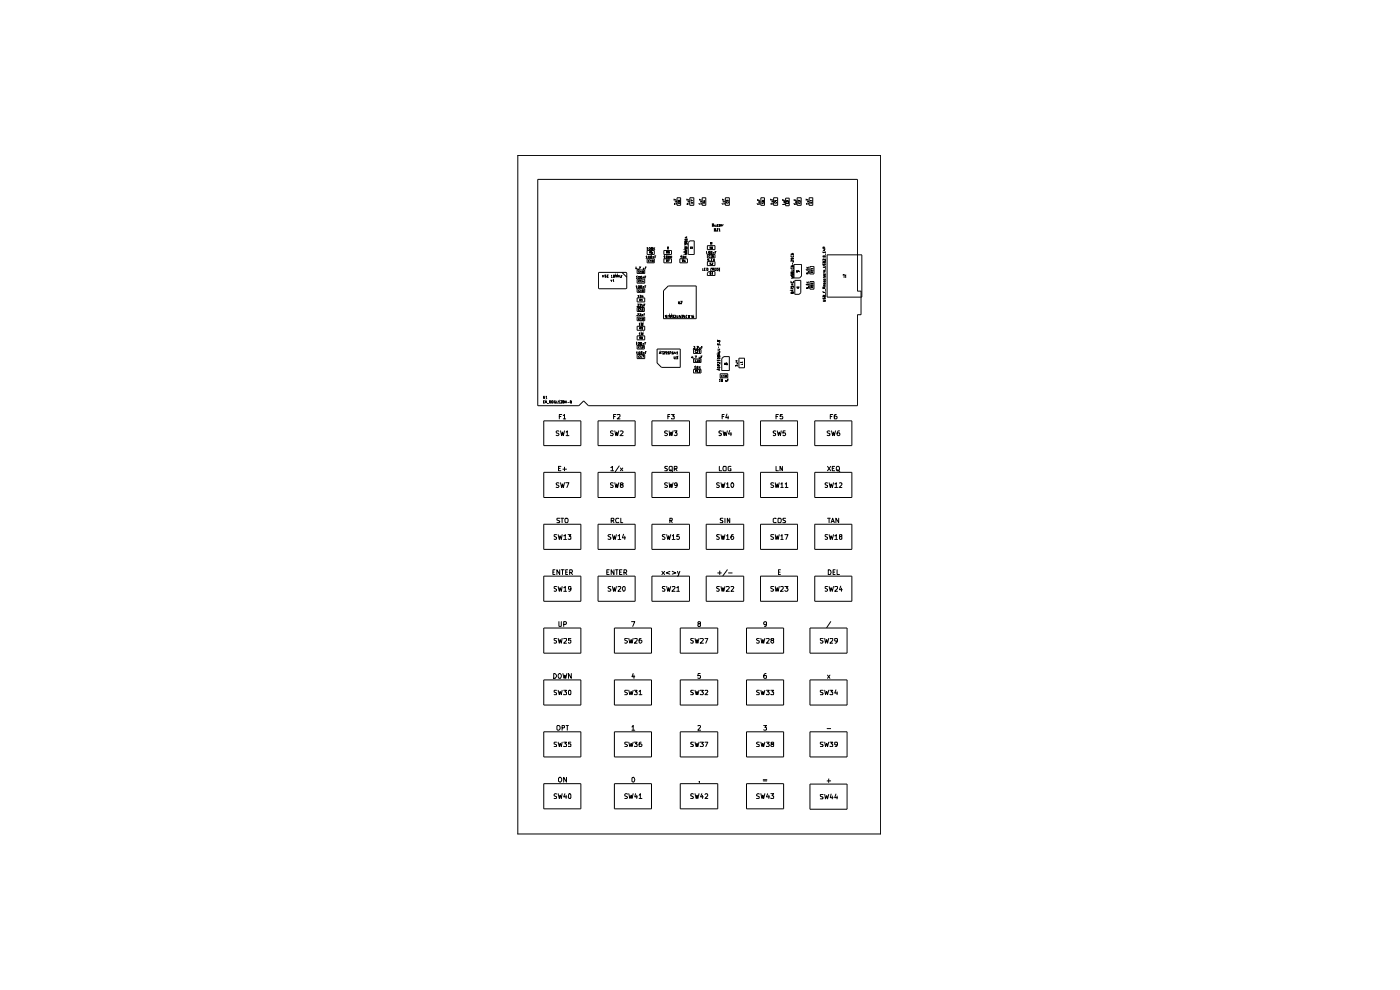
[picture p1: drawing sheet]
<svg xmlns="http://www.w3.org/2000/svg" width="297mm" height="210mm" viewBox="0 0 297 210" stroke-linecap="round" stroke-linejoin="round" font-family="sans-serif">
<g fill="none" stroke="#000" stroke-width=".21">
<path d="M109.8 33h77v143.9h-77zM114.1 38.1h67.8v23.7h.8v5h-.8v19.3h-57.1l-1-1.1-1 1.1h-8.7zM127 57.9h6v3.3l-6 .1zM127.8 58.3v.5M127.8 58.6h.3M128.1 58.3v.5M128.6 58.3h-.3l.1 .3h.2l-.1 .2h-.2M128.9 58.6h.1M129.1 58.3h-.2v.5h.2M129.5 59.3l.2 .3 .2-.3M129.6 58.4l.2-.1v.5M129.6 58.8h.4"/>
<path d="M129.7 59.6v.2M130 59.4l.2-.1v.5M130 59.8h.3M130.4 58.3l-.3 .1v.4h.2l.1-.3-.3 .1M130.6 58.8v-.5l.2 .4 .2-.4v.5M131.2 58.6h.3M131.2 58.3v.5M131.5 58.3v.5M131.7 58.5h.2l-.2 .3h.2M131.9 57.8l1.1 1M135 56.6l-.1 .4h.2M135 58.8l.1-.2v.5"/>
<path d="M135 59.1h.2M135 56.8v.3M135.2 57.3h1.6v.7h-1.6zM135.2 59.2h1.6v.9h-1.6zM135.4 57.1h.1M135.5 58.7h.2l-.1 .4-.2-.2zM135.5 56.6h.4l-.3 .5M135.7 59.5l-.1-.1-.1 .2v.3h.2M135.7 57.5l-.2 .2 .2 .1M135.9 59.6l.1-.2v.5M135.9 57.6l.1-.1v.3M135.9 59.9h.2"/>
<path d="M135.9 57.8h.2M136 58.6l.1 .1v.4l-.2-.1zM136.3 57.5h.2v.2h-.2v.1h.2zM136.4 58.8h.2v.3M136.4 59.4l-.1 .4h.3M136.4 58.8v.3M136.5 56.8v.3h.1M136.5 59.6v.3M136.6 56.8v.3M136.8 58.8h.2M136.9 56.8h.2M137 54.4l.2-.1v.5"/>
<path d="M137 54.8h.3M137.1 58.6h-.3v.5M137.2 56.6h-.3v.5M137.2 52.7l.1-.2v.5M137.2 53h.3M137.3 53.1h1.5v.9h-1.5zM137.3 54.9h1.5v.8h-1.5zM137.7 54.3v.5l-.2-.1zM137.8 53.6l.2-.3h-.2v.5M137.8 52.5l.2 .2-.1 .3-.2-.2zM137.8 55.2h-.2v.3h.2M137.9 53.6l.1 .2"/>
<path d="M138 55.3l.1-.2v.4M138 55.5h.2M138.1 54.3l.2 .1v.4h-.3zM138.2 52.6h.2v.4l-.2-.1zM138.3 53.3h-.1v.2l.2 .2h-.2M138.5 54.5h.2v.3M138.5 54.4v.4M138.6 55.1l-.3 .2v.2h.3v-.2l-.3 .1M138.7 52.5v.5M138.8 52.7l.1 .3M138.9 52.5l-.2 .3M138.9 54.5h.2"/>
<path d="M139.2 54.3h-.3v.5M140.8 54.4l.2-.1v.5M140.8 54.8h.3M140.8 53.1h1.6v.9h-1.6zM140.8 54.9h1.6v.8h-1.6zM141.3 54.4h.3v.4h-.3zM141.4 53.6l.2-.1v-.2h-.2v.5M141.4 55.4l.2-.1v-.2h-.2v.4M141.5 53.6l.1 .2M141.5 55.4l.1 .1M141.6 52.7h.2v-.3h-.2v.5M141.6 52.7l.2 .2"/>
<path d="M141.7 55.1h.3l-.2 .4M141.9 54.3l.2 .4a.23 .23 0 0 1-.4-.1 .23 .23 0 0 1 .2-.3zM142 53.5l-.2 .1v-.3h.2v.4l-.2 .1M142.2 54.3v.5M142.3 54.5l.3 .3M142.6 54.3l-.4 .3M143 42.2v.2h.5M143.2 42.7h.3M143.3 42.2v.2M143.4 42.7l.1 .1h-.3M143.5 43.3h-.5h.2M143.5 43.1v.2"/>
<path d="M143.6 41.9h.8v1.7h-.8zM143.9 42.9l-.1 .2 .2 .1 .3-.1-.1-.2M144 42.6h.3l-.1 .2-.2-.3-.2 .1 .1 .2 .1-.1M144.2 54.9h1.6v.8h-1.6zM144.4 54.4l.1-.1v.5M144.4 54.8h.2M144.8 55.4l.2-.1-.1-.2h-.1v.4M144.9 54.4v-.1l.2 .1-.1 .4h-.1zM144.9 55.4l.1 .1M145.3 52v-.4l.2 .2v-.2h.3v.4M145.3 50.8l.5-.1v.3h-.4zM145.3 55.1l-.1 .4h.3"/>
<path d="M145.3 52.1v.2M145.3 54.3v.5M145.3 52.2h.5M145.4 55.3v.2M145.4 54.5l.2 .3M145.5 50.3h.3M145.5 52.7l.3-.2v.2h-.5v-.1l.2-.1v.2M145.5 51.1v.4l-.2-.1 .1-.3 .4 .1v.2M145.6 50.2v.3l-.3-.1M145.6 54.3l-.3 .3M145.7 42.2v.2h.5M145.8 53.6h-.5l.3 .2-.3 .1h.5"/>
<path d="M145.8 53h-.5l.3 .2-.3 .1h.5M145.9 42.7h.3M146 42.2v.2M146 51.4l.3-.3h1v2.9h-1.3zM146.1 42.7l.1 .1h-.3M146.2 43.3h-.5h.2M146.2 43.1v.2M146.3 41.9h.9v1.7h-.9zM146.5 52.7h.1M146.5 52.4h.1v.3zM146.6 42.8v.3h.4v-.3M146.7 52.5l.2-.1v.3"/>
<path d="M146.7 52.7h.3M147 42.6l-.4-.2v.4M148.3 42.2v.2h.5M148.5 42.7h.3M148.5 42.2v.2M148.8 42.7v.1h-.3M148.8 43.3h-.5h.1M148.8 43.1v.2M149 41.9h.7v1.7h-.7zM149.1 56.9v.5h.2M149.2 42.8v.3h.3v-.3M149.3 42.5h.2"/>
<path d="M149.4 42.5v.3l-.2-.1M149.4 57.1h.2M149.7 56.9h-.3v.5h.3M149.9 53.4v-.1v.5M149.9 53.8h.2M149.9 56.9l.3 .1-.1 .4h-.2zM150.1 52.1h1.6v.9h-1.6zM150.1 54h1.6v.7h-1.6zM150.1 55.5h1.6v.8h-1.6zM150.3 57.6h1.4v.9h-1.6v-.6zM150.4 53.3a.22 .22 0 0 1 .2 .2 .22 .22 0 0 1-.2 .3zM150.4 54.9l-.3 .2h.3v.2l-.3 .1"/>
<path d="M150.6 52.6h.2v-.2h-.2v.3M150.6 54.2l-.2 .1 .1 .3 .1-.1M150.6 57.8l.2 .1v.3h-.2zM150.6 55.4h.1M150.6 56h.2v-.2h-.2v.3M150.7 51.6h.3v-.1l-.3-.1v.5M150.7 52.6l.1 .1M150.7 56l.1 .1M150.8 53.3h.2v.5h-.2zM150.8 54.3l.1-.1v.4M150.8 54.6h.2M150.9 55l.1-.1v.5"/>
<path d="M150.9 51.6l.1 .3M150.9 55.4h.2M151 58l.1-.2v.4M151 56.8l-.2 .3v.3l.2 .2M151 55.8h.2l-.2 .3h.2M151 58.2h.2M151 52.6v-.2h.2l-.2 .3h.2l-.1-.1M151.1 47.7h.3v-.2h-.3v.5h.3l.1-.2-.2-.1M151.1 57.1h.3v-.2h-.3v.5M151.3 53.8v-.3h.2v.3M151.3 57.1l.1 .3M151.4 54.2l-.3 .2h.3v.1h-.3"/>
<path d="M151.4 54.9v.5M151.5 55.1l.1 .3M151.5 48.8h.3v-.3h-.3v.5l.4-.1-.2-.1M151.6 47.7v.3h.3v-.3M151.6 57.1h.2M151.6 54.9l-.2 .3M151.7 53.5h.2M151.9 56.9h-.3v.5h.3M152 53.3h-.3v.5M152.1 47.7h.2l-.2 .3h.2M152.1 48.5h.2l-.2 .5h.2M152.1 56.9h.2v.5h-.2z"/>
<path d="M152.5 47.7h.2l-.2 .3h.2M152.5 48.7l.1-.2v.5M152.5 49h.3M152.6 56.8v.8M152.9 47.8l.3-.1h-.3v.3h.2M153.2 42.2v.2h.5M153.3 42.7h.4v.1h-.4M153.3 47.7v.3M153.4 42.2v.2M153.5 47.7h-.2M153.7 43.3h-.5h.1M153.7 43.1v.2"/>
<path d="M153.9 41.9h.8v1.7h-.8zM154.2 42.8v.3h.2v-.3M154.3 42.5v.2h-.2v-.2h.3l.1 .2M160.7 42.2v.3h.5M160.9 42.7h.3M160.9 42.3v.2M161.1 42.7l.1 .2h-.3M161.2 43.3h-.5l.2 .1M161.2 43.1v.3M161.4 41.9h.8v1.7h-.8zM161.6 42.9l.2 .3 .2-.2v-.1M161.6 42.6l.1 .2h.3v-.2l-.2-.1v.3"/>
<path d="M163.5 42.2v.2h.5M163.7 42.7h.3M163.7 42.2v.2M163.9 42.7l.1 .1h-.3M164 43.3h-.5h.2M164 43.1v.2M164.1 41.9h.9v1.7h-.9zM164.3 42.5v.2h.3l-.1-.2h.3v.2M164.4 42.8v.3h.3l.1-.3M166 42.2v.3h.5M166.2 42.3v.2M166.2 42.8h.3"/>
<path d="M166.4 42.8l.1 .1-.3 .1M166.5 43.3h-.5l.1 .1M166.5 43.2v.2M166.7 42h.7v1.6h-.7zM166.9 42.9v.3h.3v-.3M166.9 42.8v-.2h.3v.2M167.8 58.7l.5 .1-.1 .2h-.4M167.8 58.2l.1 .3 .2-.3h.2v.3M167.8 56.4l.2 .2h.2v-.3l-.2 .1 .1 .2M167.8 54.8l.1 .2 .2-.2h.2v.2M167.8 53.8l.1 .2h.4l-.1-.2h-.2l.1 .2M167.9 59.7v.3l.4-.1-.1-.2"/>
<path d="M167.9 56.8v.3h.3v-.3M167.9 54.3v.2h.3v-.2M168.1 57.8v-.1h.2v.3h-.5v-.3h.2l.1 .3M168.1 55.7v.4M168.3 57.2v.3h-.5M168.3 55.2v.3l-.3-.3-.2 .1 .1 .2M168.4 56.1h1.6v2.4l-.4 .5h-1.2zM168.5 42.2v.3h.5M168.6 59.5h1.3v2.6l-.4 .3h-.9zM168.7 42.7h.3v.2h-.3M168.7 42.3v.2M169 43.3h-.5l.2 .1"/>
<path d="M169 57.3v.4h.2v-.4M169 43.1v.3M169.1 41.9h.9v1.7h-.9zM169.4 42.9l-.1 .1 .2 .2 .3-.1v-.2M169.5 57.3l-.2 .3h.3M169.6 57.5v.2M169.8 42.5v.3l-.4-.3v.3M171 42.2v.2h.5M171.1 57.8v.3h.3v-.3l.2 .1-.1 .2M171.1 59.8l.3 .2M171.1 56.9h.5M171.1 56.6l.3 .3"/>
<path d="M171.2 42.7h.3M171.3 42.2v.2M171.4 42.7v.1h-.2M171.5 43.3h-.5h.1M171.5 57.6h.1M171.5 43.1v.2M171.6 57.2h-.5l.2 .2M171.6 57.1v.3M171.6 59.8l-.3 .1M171.6 56.6l-.3 .2M171.7 41.9h.7v1.7h-.7zM171.8 56.5h.9v1.6h-.9z"/>
<path d="M171.8 59.7h.9v1.6h-.9zM171.9 42.8l.1 .3h.2v-.3M172.3 42.6h-.4l.1 .1M172.3 57.8v-.1h-.3v.1h.5M172.3 42.5v.2M172.5 57.3h-.5l.2 .2M172.5 57h-.5l.2 .1M172.5 56.9v.2M172.5 57.2v.3M172.5 57.7h-.2M174.6 56.4l.5 .1v.2h-.5M174.6 54.4l.5-.1-.1 .2h-.3z"/>
<path d="M174.6 57.7h.5M174.7 56v.2h.1l.1-.2h.2v.2M174.7 59.4h.6M174.7 58.8v.2M174.7 52.9h.4M174.8 59.4v-.2h.3v.2M174.8 58v.2h.3v-.2M174.8 55.5h.3v.2h-.5v-.2h.2v.2M174.8 52.7v-.3h-.1l-.1 .3h.5M174.9 58.4v.3h.2v-.3h-.3v.3M174.9 52.9v.3l-.3-.1M175.1 59.6v.3h-.3l-.1-.2 .2-.1v.3"/>
<path d="M175.1 58.8l-.5 .1M175.1 57.3l-.1 .3-.3-.2 .2-.1v.3M175.1 54.9v.4l-.3-.4-.2 .1 .1 .2M175.1 54.7h.1M175.1 53.5h-.5l.1 .2M175.1 53.3v.4M175.2 53.8v.3M175.2 56.8v.4M175.5 54.1h7.3v8.9h-7.3zM178.9 58.8h.4l.1 .1M179.4 58.2v.4l-.3-.4h-.2v.3M135 72.7v-.1v.5"/>
<path d="M135 60.8v-.2v.5M135 73.1h.2M135 61.1h.2M135 74.8l.1-.2v.5M135 75.1h.3M135.2 61.3h1.6v.7h-1.6zM135.2 67.3h1.6v.7h-1.6zM135.2 63.2h1.6v.8h-1.6zM135.2 69.2h1.6v.9h-1.6zM135.2 71.2h1.6v.9h-1.6zM135.2 75.2h1.6v.9h-1.6zM135.2 65.2h1.5v.9h-1.5z"/>
<path d="M135.2 73.3h1.5v.7h-1.5zM135.2 66.5h.3v.2l-.4 .3h.4M135.3 62.7l.2-.1v.5M135.3 64.6l.2-.1v.2l-.3 .3h.3M135.3 63.1h.2M135.5 72.6a.26 .26 0 0 1 .2 .3 .26 .26 0 0 1-.2 .2l-.1-.1zM135.5 60.6l.2 .2-.1 .3-.2-.1zM135.5 68.7l.2-.1v.5M135.5 70.8l.2-.2v.5M135.5 69.1h.3M135.5 71.1h.4M135.6 66.5l.4 .1-.4 .4h.4"/>
<path d="M135.6 74.6l.2 .2-.1 .3-.2-.2zM135.7 67.5l-.2 .1 .1 .3 .1-.1M135.7 63.7l.3-.1-.3-.1v.3M135.7 61.5l-.2 .1v.3l.2-.1M135.7 69.7l.3-.1-.1-.2h-.2v.4M135.7 64.6h.4l-.4 .4h.4M135.7 65.5h-.2v.3l.2 .1M135.7 71.7l.3-.1-.1-.1h-.2v.4M135.7 73.5l-.2 .1v.1l.2 .1M135.7 75.5l-.1-.1-.1 .2v.3h.2M135.8 62.6l.3 .1-.1 .4h-.2zM135.8 63.7l.2 .1"/>
<path d="M135.8 69.7l.2 .1M135.8 71.7l.2 .2M135.9 72.6h.2v.5h-.2zM135.9 60.6h.2v.5l-.2-.1zM135.9 67.6l.1-.1v.4M135.9 61.5h.1v.4M135.9 65.6l.1-.2v.5M135.9 73.6l.1-.1v.3M135.9 75.6l.1-.2v.5M135.9 67.9h.2M135.9 61.9h.2M135.9 65.9h.2"/>
<path d="M135.9 73.8h.2M135.9 75.9h.2M136 74.7h.2v.4l-.2-.1zM136.1 69.1v-.5l.1 .4 .2-.4v.5M136.1 63.6l.1-.1v.3M136.1 69.4h.2l-.2 .2 .2 .2h-.2M136.1 71.1v-.5l.1 .3 .2-.3v.5M136.1 63.8h.2M136.1 67h.3v-.3h-.3v.4M136.2 67.5h.3v.3h-.3M136.2 65l.3-.1v-.2h-.3v.5M136.2 65.6l.2-.2v.5"/>
<path d="M136.2 73.5h.3l-.3 .3h.3M136.2 75.4h.4l-.2 .5M136.2 65.9h.3M136.3 61.5h.2v.4h-.2zM136.3 71.5l-.2 .1v.3h.2v-.3l-.2 .1M136.3 62.6v.5M136.3 62.9l.2 .2M136.4 73.1v-.3h.2v.3M136.4 61.1v-.3h.2v.3M136.5 74.8h.1v.3M136.5 62.7l-.2 .3M136.5 74.8v.3"/>
<path d="M136.6 66.7h.1M136.6 64.8h.2M136.8 66.5h-.2v.5M136.8 72.8h.2M136.8 60.9h.2M136.9 64.5h-.3v.5M136.9 74.8h.2M137.1 72.6h-.3v.5M137.1 60.6h-.3v.5M137.2 74.6h-.3v.5M139.4 74h4.9v3.9h-4l-.9-.9zM139.9 75.1l.1-.5 .2 .5"/>
<path d="M139.9 74.9h.2M140.3 74.6h.3M140.5 74.6v.5M140.7 74.7h.3l-.3 .4h.3M141.5 74.6h-.3v.2h.3v.3h-.3M141.5 67h-.4l.4 .4h-.4M141.6 66.9h.3M141.7 66.9v.5M141.8 60.7h5.9v6.9h-6.9v-5.9zM142 74.7h-.4l.4 .4h-.4M142.1 67.4v-.5l.1 .4 .2-.4v.5M142.1 74.8h.2"/>
<path d="M142.4 74.6h-.3v.5M142.6 66.9h.3l-.2 .2 .2 .2-.3 .1M142.8 74.6l-.2 .2v.3l.3-.1-.1-.2-.2 .1M143 75.6l.1 .5h.2v-.5M143.1 67h.2l-.2 .4h.2M143.2 74.6l-.1 .3h.2M143.3 74.8v.3M143.5 74.8l.2-.2v.5M143.5 75.6h.3l-.2 .2 .2 .1v.2l-.3-.1M143.5 75.1h.3M143.6 66.9v.5h.2v-.5M143.9 63.9l.1 .5 .2-.1v-.4"/>
<path d="M144.4 66.9h-.3v.2h.3v.3h-.3M144.4 63.9h.3l-.3 .5h.3M144.5 66.9h.4l-.2 .2 .2 .2-.4 .1M145.3 66.9h-.3v.2h.3v.3h-.3M145.8 67h-.3v.3l.3 .1M146 67.1h.3l-.1-.2h-.2v.5h.3l-.1-.3M146.5 66.9h.2M146.6 66.9v.5M146.9 75.5l-.2 .4h.4M147 75.7v.3M147.1 74.1h1.6v.9h-1.6zM147.1 76.2h1.6v.7h-1.6z"/>
<path d="M147.1 78.4h1.6v.7h-1.6zM147.1 73.6h.3l-.3 .4h.3M147.1 66.9l-.2 .2v.3h.2v-.3l-.2 .1M147.2 75.9v.1M147.3 77.9l.2-.2v.5M147.3 78.2h.4M147.4 75.5h.3l-.1 .5M147.5 78.7h.2v-.1h-.2v.4M147.6 78.7l.1 .3M147.7 74h.1M147.7 74.4h-.2l.1 .4 .1-.1M147.7 76.4h-.2v.3h.2"/>
<path d="M147.8 73.6h.4l-.4 .4h.4M147.8 77.8l.3-.1-.1 .5-.2-.1zM147.9 78.6h.1v.4M147.9 74.4l.2-.1-.3 .5h.3M147.9 76.4h.2v.1l-.3 .3h.3M147.9 79h.2M148.2 78.6h.3l-.3 .4h.3M148.2 74.5l.2-.2v.5M148.2 74.8h.3M148.3 75.7v.3l.3-.1M148.3 73.7v.3h.3v-.3M148.3 76.4h.2l-.1 .4-.2-.1z"/>
<path d="M148.3 77.7v.5M148.4 77.9l.2 .3M148.6 75.7v.3M148.6 77.7l-.3 .3M148.8 75.8h.1M148.8 73.7h.2M149 75.5h-.2v.5M149 73.5h-.2v.5M152.2 74.4h.4l.1 .2-.1 .2h-.4M152.2 74.1h.4l.1 .1M152.2 73.2v-.2l.2 .1v-.1h.2v.2M152.2 72.6v-.4l.2 .2 .1-.2 .2 .1-.1 .3"/>
<path d="M152.3 77.8h.3l.1 .3h-.5zM152.3 75.9l.4 .1-.5 .1zM152.4 75.5l.1-.2 .2 .2-.2 .2-.2-.4-.1 .3h.2M152.5 77.5v-.2h-.3v.2h.5M152.5 73.5v.3M152.6 74.9v.3M152.6 78.3v.3M152.6 72.7h.1M152.7 78.2l-.5 .2 .5 .2M152.7 76.8v.3l-.4-.3-.1 .3M152.7 76.4h-.5l.1 .2M152.7 74.9l-.5 .2 .5 .2"/>
<path d="M152.7 76.4v.2M152.8 79.3h1.6v.8h-1.6zM153.1 76.1l.4-.5h1.2v3h-1.6zM153.3 79.6l-.2 .1v.1l.2 .1M153.5 79.7l.1-.1v.3M153.5 79.9h.2M153.7 77v.4l.2-.1v-.3M154.1 79.8h-.2v-.2h.2v.2l-.2 .1M154.3 77h-.2v.1l.2 .2h-.2M156 76.8h.5M156 76.4h.5M156.2 77h.3v.2h-.3"/>
<path d="M156.2 76.4v.4M156.5 77.5h-.5l.1 .2M156.5 77.5v.2M156.8 76h1.1v2h-1.1zM157.6 77.1v.3h-.5M157.6 76.9h-.5l.1 .1M157.6 76.7v.3M167.8 60.7v.3h.3l-.1-.3h.3l-.1 .3M167.8 61.1v.3M167.8 61.2h.5M168 60.3h.3M168.1 62.1l.2-.1v.2h-.5v-.1l.2-.1 .1 .2"/>
<path d="M168.1 60.2v.2h-.3M168.1 61.5v.3M168.3 61.5l-.5 .1 .5 .2M169.1 60.9h.1v.2zM169.3 60.9h.2l-.2 .2h.2M171.1 61v.2h.3l-.1-.2h.3l-.1 .2M171.1 60h.5M171.5 60.7h.1M171.6 60.4h-.5l.2 .1M171.6 60.2v.3M172 60.1l.3-.1 .2 .2-.4 .1zM172.3 61l-.2-.2-.1 .2h.5"/>
<path d="M172.5 60.5h-.5l.2 .2M172.5 60.8l-.2 .2M172.5 60.4v.3M174.6 63.7h.5v.2h-.5M174.7 63.2v.2h.1l.1-.2h.2v.2M174.7 61.8v.3h.3l.1-.3M174.8 62.8l.3-.2v.3h-.5l.1-.3 .1 .3M174.8 61.2v-.2l-.1-.1-.1 .3h.5M174.8 60v.3h.3v-.3M175.1 60.5v.2h-.3v-.3l.1 .3M175.1 60.9l-.3 .1M175.2 61.3v.4"/>
<path d="M175.2 62.1v.5M115.3 84v.5h.3v-.5M115.3 85.3h.2M115.4 89.3h7.8v5.2h-7.8zM115.6 85h-.3v.5h.3M115.6 85.5l.2-.5 .2 .5M115.7 85.3h.3M115.8 84.2l.1-.2v.5M115.8 84.5h.3M116.1 85.6h.3M116.6 85l.2 .1-.1 .4h-.1zM117.1 85l.2 .1v.4l-.3-.2z"/>
<path d="M117.9 85l-.3 .1 .1 .4h.2l-.1-.2M118.1 85v.5h.3M118.4 85.2l.2-.2v.5M118.4 85.5h.4M118.5 99.4h.3M118.6 91.5l-.5-.1-.1 .2 .1 .3 .5 .2-.2 .3-.4-.1M118.7 88.3h.3M118.9 91.4l.3 1 .1-.8 .2 .8 .3-1M119 85.1l.2-.1v.3l-.2 .2h.2M119 98.9h-.5v1h.5M119.2 87.9h-.5v1M119.4 99.5h.8"/>
<path d="M119.5 88.2l.3-.3v1M119.5 88.9h.5M119.5 85.3l-.1-.2 .1-.1 .2 .2-.3 .2 .2 .1v-.2M119.8 99.1v.8M119.9 85l.3 .5M120.1 91.6l.2-.2v1M120.1 92.4h.6M120.2 85l-.3 .5M120.4 85.3h.4M121.2 85l-.2 .1v.3l.2 .1v-.2h-.2M126.9 89.3h7.8v5.2h-7.8zM129.6 99.2l.3-.3v1"/>
<path d="M129.6 99.9h.6M130.1 91.5l-.4-.1-.2 .2 .2 .3 .4 .2-.2 .3-.4-.1M130.2 88.3h.3M130.4 91.4l.3 1 .1-.8 .2 .8 .3-1M130.7 87.9h-.5v1M130.9 88h.6v.3l-.6 .6h.6M131.4 98.8l-.9 1.3M131.6 91.5l.3-.1 .3 .2-.7 .8h.7M131.6 99.3l.5 .6M132.1 99.3l-.5 .6M138.3 89.3h8v5.2h-8zM141.6 98.9h-.5v.5h.4l.1 .3-.1 .2h-.5"/>
<path d="M141.6 91.5h-.6v.3l.6 .3-.3 .3-.3-.1M141.7 88.3h.3M141.9 91.4l.2 1 .3-.8 .1 .8 .3-1M142 99h.6l-.1 .9-.5-.1zM142.1 87.9h-.4v1M142.2 99.7l.5 .3M142.4 87.9h.6l-.3 .4h.3v.5h-.6M143 99.4h.6v-.4l-.6-.1v1M143 91.4h.6l-.3 .4 .3 .1v.4h-.6M143.3 99.4l.3 .5M149.8 89.3h8v5.2h-8zM152.6 80.5l.1-.1v.5"/>
<path d="M152.6 80.9h.2M152.6 98.9v1h.5M153 91.5h-.5v.3l.5 .2v.3h-.5M153.1 80.4h.2l-.1 .5h-.1zM153.2 88.3h.3M153.4 91.4l.2 1 .2-.8 .2 .8 .3-1M153.5 99h.5v.9l-.5-.1zM153.6 87.9h-.4v1M153.9 80.6v.3h.3M154.2 80.6v.3M154.2 87.8l-.2 .8h.6M154.3 80.7h.2"/>
<path d="M154.5 88.3v.6M154.6 80.4h-.3v.5M154.8 91.3l-.2 .8h.6M155.1 98.9h-.5l-.1 .2v.6l.1 .2h.5v-.5h-.2M155.1 91.7v.7M161.3 89.3h7.9v5.2h-7.9zM164.5 91.5h-.5v.3l.5 .2v.3h-.5M164.6 98.9v1h.5M164.6 88.3h.4M164.9 91.4l.2 1 .2-.8 .3 .8 .1-1M165.1 87.9h-.5v1M166 87.9h-.4l-.1 .4h.3l.3 .1-.1 .5-.5-.1"/>
<path d="M166 98.9v1l-.5-1v1M166.6 91.4h-.4l-.1 .5 .5-.1 .1 .4-.2 .2-.4-.1M172.8 89.3h7.9v5.2h-7.9zM175.6 98.9l.6 1M176.1 91.5l-.4-.1-.2 .2 .1 .2 .5 .2v.3h-.6M176.1 88.3h.4M176.2 98.9l-.6 1M176.4 91.4l.3 1 .1-.8 .2 .8 .2-1M176.6 99.4h.3M176.7 87.9h-.6v1M177.1 98.9h-.5v1h.5M177.4 87.9l-.4 .2v.7l.4 .1 .2-.2v-.3l-.3-.1-.3 .1"/>
<path d="M177.6 99.7h.2l.4 .3M177.6 98.9l.4 .1 .1 .5-.2 .4-.4-.1-.1-.5zM178.1 91.4h-.3a.7 .7 0 0 0 0 1l.4-.2v-.2l-.1-.2h-.4l-.1 .2M115.4 100.2h7.8v5.3h-7.8zM115.4 111.2h7.8v5.3h-7.8zM118.1 113.4l-.5 .1v.2l.5 .3v.3h-.5M118.4 113.4l.3 1 .1-.7 .3 .7 .1-1M118.6 102.5l-.5-.1-.1 .2 .1 .3 .5 .2-.2 .3-.4-.1M118.7 109.9h-.5v.5a.36 .36 0 0 1 .4 .1 .36 .36 0 0 1 .1 .4h-.6M118.9 102.4l.3 1 .1-.7 .2 .7 .3-1M119 109.9h.6M119.2 109.9v1"/>
<path d="M119.6 113.7l.3-.3v1M119.6 114.4h.6M119.9 110l.4-.1a.63 .63 0 0 1 0 1l-.4-.1zM120 102.4h.7l-.4 1M120.5 113.4h.6l-.3 .3 .3 .1v.5h-.6M126.9 100.2h7.8v5.3h-7.8zM126.9 111.2h7.8v5.3h-7.8zM129.6 113.4h-.4l-.2 .2 .2 .2 .4 .2v.3h-.6M129.7 110.4h.4l.2-.2-.1-.3h-.5v1M129.9 113.4l.3 1 .1-.7 .2 .7 .3-1M129.9 110.4l.4 .5M130.1 102.5l-.4-.1-.2 .2 .2 .3 .4 .2-.2 .3-.4-.1"/>
<path d="M130.4 102.4l.3 1 .1-.7 .2 .7 .3-1M131.1 113.7l.3-.3v1M131.1 114.4h.6M131.3 110l-.5-.1-.2 .5 .1 .4h.6M131.7 109.9v1h.4M131.8 102.8l-.2-.1v-.2a.3 .3 0 0 1 .4-.1 .3 .3 0 0 1 .1 .3l-.5 .2v.4l.2 .1 .4-.2v-.2l-.3-.2M132.3 113.3l-.3 .8h.7M132.5 113.7v.7M138.3 100.2h8v5.3h-8zM138.3 111.2h8v5.3h-8zM141.1 113.4h-.5v.4l.3 .1 .2 .3-.2 .2-.4-.1M141.4 113.4l.3 1 .2-.7 .1 .7 .3-1"/>
<path d="M141.6 102.5h-.6a.58 .58 0 0 0 .6 .6l-.3 .3-.3-.1M141.9 102.4l.2 1 .3-.7 .1 .7 .3-1M142.1 110.4h.5l-.1-.5h-.4v1M142.3 110.4l.3 .5M142.6 113.7l.3-.3v1M142.6 114.4h.6M143.6 102.8l-.1 .2h-.3l-.1-.5h.5v.7l-.4 .2M144.1 113.4h-.5l-.1 .4 .5-.1 .1 .3v.3h-.6M149.8 100.2h8v5.3h-8zM149.8 111.2h8v5.3h-8zM152.6 102.5l-.4-.1-.2 .2 .2 .3 .4 .2-.2 .3-.4-.1M152.6 113.4h-.5l-.1 .2 .1 .2 .5 .3-.1 .2h-.5"/>
<path d="M152.9 102.4l.3 1 .2-.7 .1 .7 .3-1M152.9 113.4l.3 1 .2-.7 .1 .7 .3-1M153.4 109.9h-.5v.5h.4l.1 .3-.1 .2h-.5M153.8 109.9v1M154.1 102.7l.3-.3v1M154.1 113.7l.3-.3v1M154.1 103.4h.6M154.1 114.4h.6M154.8 109.9v1l-.5-1v1M155.1 102.5l.2-.1a.54 .54 0 0 1 .4 .5 .54 .54 0 0 1-.4 .5l-.2-.4zM155.6 113.4h-.4l-.1 .4v.5h.5l.1-.3-.2-.3h-.3l-.1 .3M161.3 100.2h7.9v5.3h-7.9z"/>
<path d="M161.3 111.2h7.9v5.3h-7.9zM164.1 102.5h-.6a.58 .58 0 0 0 .6 .6l-.2 .3-.4-.1M164.1 113.4l-.6 .1v.2l.6 .5a.36 .36 0 0 1-.6 .1M164.5 102.4l.1 1 .3-.7 .2 .7 .2-1M164.5 113.4l.1 1 .3-.7 .2 .7 .2-1M164.6 110l-.4-.1-.2 .2v.6l.2 .2 .4-.1M165.1 110l.5-.1a.63 .63 0 0 1 0 1l-.5-.1zM165.6 102.7l.3-.3v1M165.6 113.7l.3-.3v1M165.6 103.4h.6M165.6 114.4h.6M166.5 113.4h.7l-.5 1"/>
<path d="M166.6 102.7l.2-.3v1M166.6 103.4h.6M166.7 109.9h-.5v.5h.4l.1 .3-.1 .2h-.5M172.8 100.2h7.9v5.3h-7.9zM172.8 111.2h7.9v5.3h-7.9zM175.6 102.5h-.6v.2l.6 .3v.3h-.6M175.6 113.4l-.6 .1v.2l.6 .3v.3h-.6M175.6 109.9h.5M175.9 102.4l.2 1 .2-.7 .3 .7 .2-1M175.9 113.4l.2 1 .2-.7 .3 .7 .2-1M175.9 109.9v1M176.3 110.9l.4-1 .3 1"/>
<path d="M176.5 110.6h.4M177.1 102.7l.3-.3v1M177.1 113.7l.3-.3v1M177.1 103.4h.6M177.1 114.4h.6M177.9 109.9v1l-.6-1v1M178.1 102.5h.5v.3l-.6 .6h.6M178.3 113.8l-.2-.1v-.2l.4-.1 .1 .3-.5 .2v.4l.2 .1 .3-.1v-.4l-.2-.1M115.4 122.2h7.8v5.3h-7.8zM115.4 133.2h7.8v5.4h-7.8zM117.3 121.4h.3M117.7 120.9h-.4v1h.4"/>
<path d="M118.1 135.4l-.5 .1v.3l.5 .2-.2 .4-.3-.1M118.1 124.4l-.5 .1v.3l.5 .2-.2 .4-.3-.1M118.4 135.4l.3 1 .1-.7 .3 .7 .1-1M118.4 124.4l.3 1 .1-.7 .3 .7 .1-1M118.6 131.9l.1 1 .4-.1v-.9M118.7 120.9v1l-.6-1v1M119.1 120.9h.6M119.3 120.9v1M119.6 135.5h.6v.3l-.6 .6h.6M119.6 132.5l.5-.1 .1-.3-.2-.2h-.4v1M119.6 124.7l.3-.3v1M119.6 125.4h.6"/>
<path d="M120 121.4h.3M120.4 120.9h-.4v1h.4M120.9 121.4h.5v-.3l-.1-.2h-.4v1M121.1 135.4h-.5v.4h.5v.5l-.2 .1h-.2l-.1-.1M121.1 124.8l-.1 .2h-.3l-.1-.5h.5v.7l-.4 .2M121.1 121.4l.3 .5M126.9 122.2h7.8v5.3h-7.8zM128.7 121.4h.4M129.2 120.9h-.5v1h.5M129.6 124.4h-.4l-.2 .2 .2 .2 .4 .2v.3l-.2 .1-.4-.1M129.9 124.4l.3 1 .1-.7 .2 .7 .3-1M130.3 120.9v1l-.6-1v1"/>
<path d="M130.3 133.2h7.9v5.4h-7.9zM130.6 120.9h.5M130.8 120.9v1M131.1 124.5l.5-.1 .1 .2-.6 .8h.6M131.4 121.4h.4M131.9 120.9h-.5v1h.5M132.2 124.4l.4 .2v.6l-.2 .2a.66 .66 0 0 1-.2-1zM132.4 121.4h.5l.1-.3-.2-.2h-.4v1M132.6 121.4l.4 .5M133.1 135.4l-.6 .1 .1 .3 .5 .3-.2 .3-.4-.1M133.4 135.4l.2 1 .3-.7 .2 .7 .2-1M134 131.9h.7l-.5 1"/>
<path d="M134.7 135.5l.4-.1 .1 .4-.6 .6h.6M136 135.4l-.3 .1-.1 .8 .3 .1 .3-.2v-.3l-.3-.1-.3 .1M138.3 122.2h8v5.3h-8zM140.4 121.2l.6 .7M141 121.2l-.6 .7M141.1 124.4h-.5v.4l.3 .1 .2 .3-.2 .2-.4-.1M141.4 124.4l.3 1 .2-.7 .1 .7 .3-1M142.1 121.2l-.8 .3 .8 .3M142.6 121.2l.8 .3-.8 .3M142.6 124.5l.5-.1 .1 .3-.7 .7h.7M143.5 124.7l.4-.3v1M143.5 125.4h.6"/>
<path d="M143.7 121.2l.3 .7M144.2 121.2l-.3 .9-.2 .1M144.3 133.2h8v5.4h-8zM147.1 135.4h-.5v.4l.4 .1 .1 .3-.2 .2-.4-.1M147.4 135.4l.3 1 .2-.7 .1 .7 .3-1M148.2 132.3l-.2-.2 .1-.2h.4l.1 .2-.1 .2h-.3l-.2 .4 .1 .2h.4l.1-.4-.1-.2M148.6 135.5l.5-.1 .1 .3-.7 .7h.7M149.6 135.4h.6l-.5 1M149.8 122.2h8v5.3h-8zM152.3 121.5h.7M152.6 124.4h-.5l-.1 .2 .1 .2 .5 .3-.1 .2h-.5M152.7 121.1v.8"/>
<path d="M152.9 124.4l.3 1 .2-.7 .1 .7 .3-1M154.1 124.5l.5-.1 .1 .3-.7 .7h.7M154.3 120.9l-.9 1.2M154.6 121.5h.7M155.1 124.5l.5-.1 .1 .2-.6 .8h.6M158.4 133.2h7.8v5.4h-7.8zM161.1 135.4h-.5l-.1 .2 .1 .2 .5 .2v.3l-.2 .1-.4-.1M161.3 122.2h7.9v5.3h-7.9zM161.4 135.4l.3 1 .1-.7 .2 .7 .3-1M162.6 132.3v.2a.35 .35 0 0 1-.5 0 .35 .35 0 0 1 0-.5 .35 .35 0 0 1 .5-.1v.7l-.2 .3h-.2M162.6 135.5l.5-.1 .1 .2-.6 .8h.6M163.8 135.8l-.3-.2 .2-.2h.3l.1 .4-.6 .2 .3 .4 .3-.1v-.4l-.1-.1"/>
<path d="M164.1 124.4l-.6 .1 .1 .3 .5 .3-.2 .3-.4-.1M164.5 124.4l.1 1 .3-.7 .2 .7 .2-1M165.1 121.4h.4M165.6 120.9h-.5v1h.5M165.6 124.5l.5-.1 .1 .4-.6 .6h.6M166.5 124.4h.7l-.4 .4 .4 .2-.1 .3-.4 .1-.2-.1M171.8 133.2h7.9v5.4h-7.9zM172.8 122.2h7.9v5.3h-7.9zM174.6 135.4h-.5v.4a.36 .36 0 0 1 .4 .2 .36 .36 0 0 1 0 .3h-.5M175 135.4l.1 1 .3-.7 .2 .7 .2-1M175.6 124.4l-.6 .1v.3l.6 .2v.3l-.2 .1-.4-.1M175.7 120.9a.55 .55 0 0 1 .6 .3 .55 .55 0 0 1-.2 .7h-.4z"/>
<path d="M175.9 124.4l.2 1 .2-.7 .3 .7 .2-1M176.1 135.5l.5-.1 .1 .4-.6 .6h.6M176.2 131.9l-.8 1.2M176.7 121.4h.4M177.1 124.5h.6v.3l-.6 .6h.6M177.2 120.9h-.5v1h.5M177.6 120.9v1h.5M177.7 135.8l-.3 .2-.3-.1 .1-.5 .4 .1a.61 .61 0 0 1-.4 .9M178.3 124.3l-.2 .8h.6M178.5 124.8v.6M115.4 144.2h7.8v5.4h-7.8zM115.4 155.2h7.8v5.4h-7.8z"/>
<path d="M117.5 142.9h.2l.4 .4-.3 .6h-.3zM118.1 146.4l-.5 .1v.3l.5 .2v.3l-.5 .1M118.1 157.4l-.5 .1v.3l.5 .2-.1 .4h-.4M118.3 153.9h.3a.6 .6 0 0 1 0 1l-.5-.2v-.7zM118.4 146.4l.3 1 .1-.7 .3 .7 .1-1M118.4 157.4l.3 1 .1-.7 .3 .7 .1-1M118.7 142.9h.1a.66 .66 0 0 1 .1 1h-.3a.66 .66 0 0 1 .1-1zM119.2 154.4h.5l.1-.4-.6-.1v1M119.4 142.9l.3 1 .1-.7 .2 .7 .3-1M119.6 146.4h.6l-.4 .4h.4v.5h-.6M119.6 157.4h.6l-.4 .4 .4 .1v.4h-.6M120.1 153.9h.5"/>
<path d="M120.3 153.9v1M120.7 146.4h.3l.1 .2-.1 .8h-.3l-.1-.2zM121.1 157.4h-.5v.5h.5l-.1 .5-.4-.1M121.2 142.9v1l-.6-1v1M130.3 144.2h7.9v5.4h-7.9zM130.3 155.2h7.9v5.4h-7.9zM133.1 157.4l-.6 .1v.3l.6 .3-.1 .3h-.5M133.1 146.4l-.6 .1 .1 .3 .5 .3-.1 .3h-.5M133.4 157.4l.2 1 .3-.7 .2 .7 .2-1M133.4 146.4l.2 1 .3-.7 .2 .7 .2-1M134.1 154.2l.2-.3v1M134.1 154.9h.6"/>
<path d="M134.3 142.9l-.2 .6h.6M134.5 143.2v.7M134.6 157.4h.6l-.4 .4 .4 .1v.4h-.6M134.6 146.4h.6l-.4 .4h.4v.5h-.6M135.6 146.7l.2-.3v1M135.6 147.4h.6M136 157.4l-.4 .2v.7l.4 .1 .2-.2v-.3l-.3-.1-.3 .1M144.3 144.2h8v5.4h-8zM144.3 155.2h8v5.4h-8zM147.1 157.4h-.5v.5h.4l.1 .3-.1 .2h-.5M147.1 146.4h-.5v.4l.4 .1 .1 .3-.1 .2h-.5M147.4 157.4l.3 1 .2-.7 .1 .7 .3-1"/>
<path d="M147.4 146.4l.3 1 .2-.7 .1 .7 .3-1M148 154l.5-.1 .1 .1-.6 .9h.6M148.5 157.4h.7l-.3 .4 .3 .1v.3l-.1 .2-.6-.1M148.5 146.4h.7l-.3 .4 .3 .1v.3l-.1 .2-.6-.1M148.5 142.9h-.4l-.1 .5 .5-.1v.6l-.5-.1M149.6 157.4h.6l-.5 1M149.6 146.5l.5-.1 .1 .2-.6 .8h.6M158.4 144.2h7.8v5.4h-7.8zM158.4 155.2h7.8v5.4h-7.8zM161.1 146.4h-.5l-.1 .2 .1 .2 .5 .2v.3l-.6 .1M161.1 157.4h-.5l-.1 .2 .1 .3 .5 .1v.3l-.6 .1M161.4 146.4l.3 1 .1-.7 .2 .7 .3-1"/>
<path d="M161.4 157.4l.3 1 .1-.7 .2 .7 .3-1M162 153.9h.6l-.3 .4 .3 .1v.4h-.6M162.5 142.9l-.3 .1-.2 .7 .2 .2 .4-.1-.1-.5h-.3l-.2 .2M162.6 146.4h.6l-.3 .4 .3 .1-.1 .5-.5-.1M162.6 157.4h.6l-.3 .4 .3 .1-.1 .5-.5-.1M163.5 146.4h.6l-.3 .4h.3v.5h-.6M163.8 157.9l-.3-.3 .2-.2h.3l.1 .3-.6 .3 .2 .4 .4-.1v-.4h-.1M171.8 144.2h7.9v5.4h-7.9zM171.8 155.2h7.9v5.4h-7.9zM174.6 146.4h-.5v.4a.36 .36 0 0 1 .4 .2 .36 .36 0 0 1 0 .4h-.5M174.6 157.4h-.5v.5a.36 .36 0 0 1 .4 .1 .36 .36 0 0 1 0 .4h-.5M175 146.4l.1 1 .3-.7 .2 .7 .2-1"/>
<path d="M175 157.4l.1 1 .3-.7 .2 .7 .2-1M175.5 154.6h.7M175.6 143.2l.5 .7M176.1 146.4h.6l-.4 .4h.4v.5h-.6M176.1 157.4h.6l-.4 .4 .4 .1v.4h-.6M176.1 143.2l-.5 .7M177.3 146.3l-.2 .7h.6M177.6 146.8v.6M177.7 157.9l-.3 .1-.3-.1 .1-.5 .4 .1a.64 .64 0 0 1-.2 .9h-.2M115.4 166.2h7.8v5.4h-7.8zM118.1 168.4h-.4l-.1 .1v.4l.5 .1-.1 .4h-.4M118.4 168.4l.3 1 .1-.7 .3 .7 .1-1"/>
<path d="M118.5 165.1l.4-.2a.6 .6 0 0 1 0 1l-.4-.2zM119.8 168.4l-.2 .6h.7M120.1 168.7v.7M120.2 164.9v1l-.6-1v1M120.8 168.4l.3 .2-.1 .8h-.3l-.1-.2v-.6zM130.3 166.2h7.9v5.4h-7.9zM133.1 168.4h-.4l-.2 .1 .1 .4 .5 .2-.1 .3h-.5M133.4 168.4l.2 1 .3-.7 .2 .7 .2-1M134.1 165.1l.3-.2a.58 .58 0 0 1-.1 1l-.2-.2zM134.8 168.4l-.1 .6h.5M135.1 168.7v.7M135.6 168.7l.2-.3v1"/>
<path d="M135.6 169.4h.6M144.3 166.2h8v5.4h-8zM147.1 168.4h-.5v.5h.4l.1 .3-.1 .2h-.5M147.4 168.4l.3 1 .2-.7 .1 .7 .3-1M148.4 165.8v.1M148.9 168.4l-.3 .6h.6M149.1 168.7v.7M149.6 168.5l.4-.1 .2 .2-.6 .8h.6M158.4 166.2h7.8v5.4h-7.8zM161.1 168.4h-.4l-.2 .2 .1 .3 .5 .1v.3l-.6 .1M161.4 168.4l.3 1 .1-.7 .2 .7 .3-1M161.9 165.6h.8"/>
<path d="M161.9 165.4h.8M162.9 168.4l-.3 .6h.7M163.1 168.7v.7M163.5 168.4h.6l-.3 .4 .3 .1v.4h-.6M171.8 166.3h7.9v5.4h-7.9zM174.6 168.5h-.5v.4a.36 .36 0 0 1 .4 .2 .36 .36 0 0 1 0 .4h-.5M175 168.5l.1 1 .3-.7 .2 .7 .2-1M175.5 165.6h.7M175.8 165.2v.8M176.3 168.4l-.2 .8h.6M176.6 168.9v.6M177.3 168.4l-.2 .8h.6"/>
<path d="M177.6 168.9v.6"/>
</g>
</svg>
